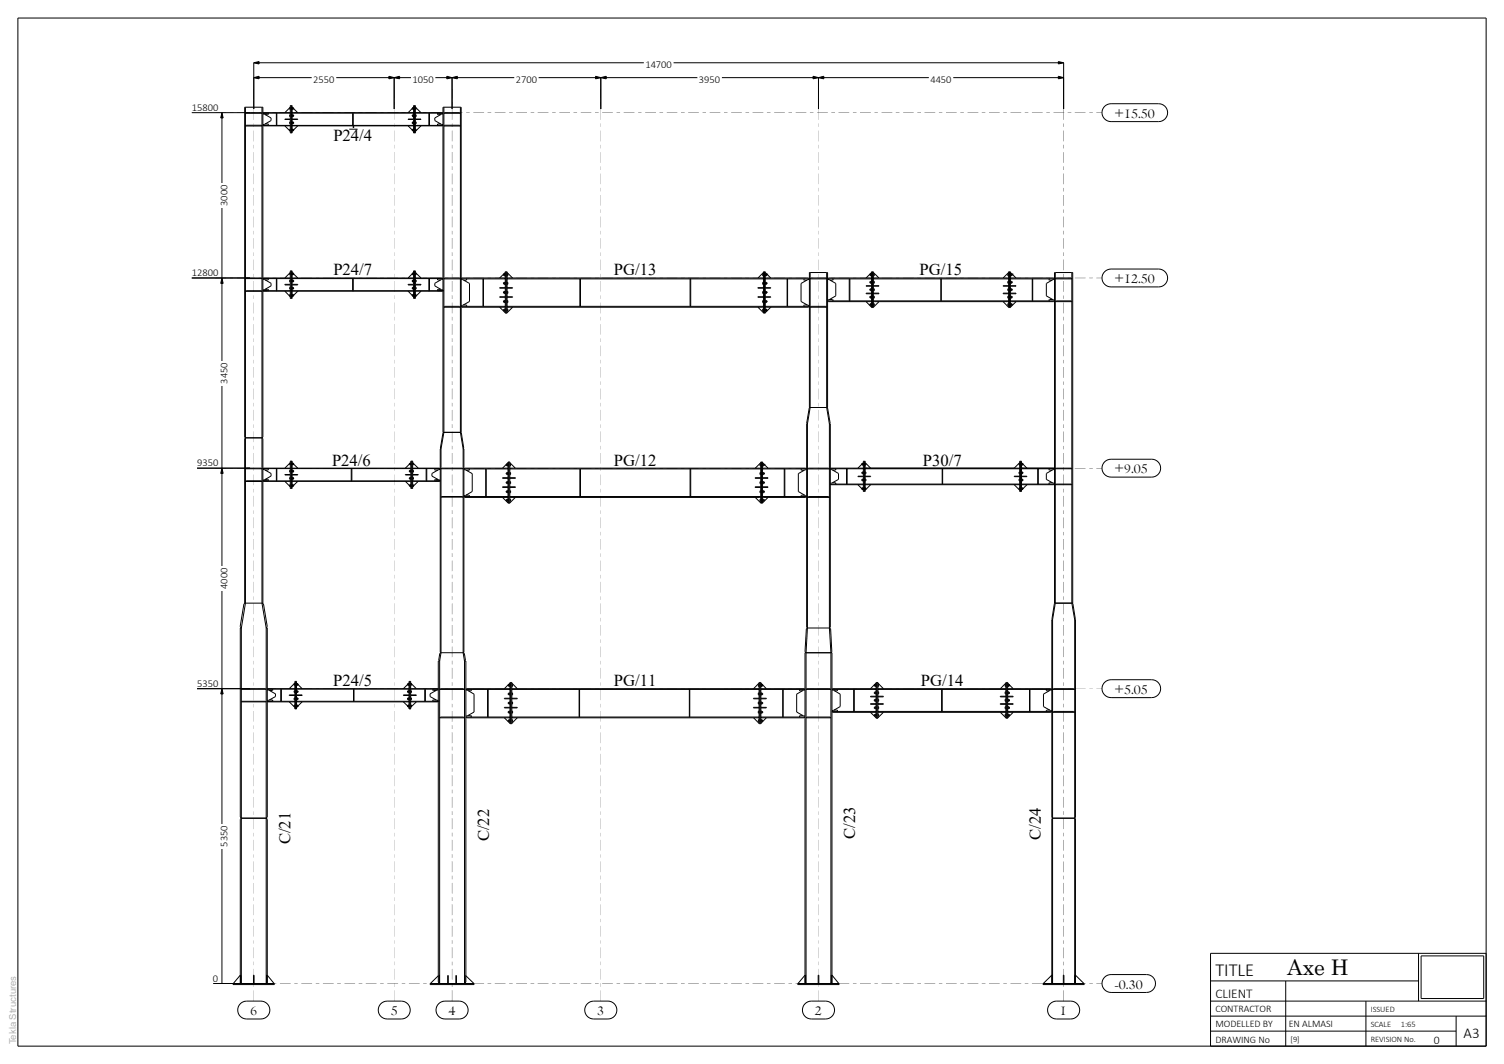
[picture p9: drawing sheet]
<svg xmlns="http://www.w3.org/2000/svg" width="420mm" height="297mm" viewBox="0 0 420 297" stroke-linecap="round" stroke-linejoin="round" font-family="sans-serif">
<defs><g id="words">
<text font-size="6" x="359.4" y="272.2">Axe H</text>
<text font-size="5.1" x="339.4" y="272.4">TITLE</text>
<g font-size="4.7">
<text x="93.1" y="39.3">P24/4</text>
<text x="93.1" y="76.9">P24/7</text>
<text x="171.4" y="76.9">PG/13</text>
<text x="256.8" y="76.9">PG/15</text>
<text x="92.7" y="130">P24/6</text>
<text x="171.4" y="130">PG/12</text>
<text x="257.7" y="130">P30/7</text>
<text x="93" y="191.5">P24/5</text>
<text x="171.4" y="191.5">PG/11</text>
<text x="257.2" y="191.5">PG/14</text>
<text x="81.1" y="235.7" transform="rotate(-90 81.1 235.7)">C/21</text>
<text x="136.6" y="234.9" transform="rotate(-90 136.6 234.9)">C/22</text>
<text x="238.8" y="234.1" transform="rotate(-90 238.8 234.1)">C/23</text>
<text x="290.7" y="234.5" transform="rotate(-90 290.7 234.5)">C/24</text>
</g>
<text font-size="4.2" x="408.7" y="289.8">A3</text>
<g font-size="4">
<text x="311.2" y="32.9">+15.50</text>
<text x="311.2" y="79.1">+12.50</text>
<text x="311.2" y="132.2">+9.05</text>
<text x="311.2" y="193.7">+5.05</text>
<text x="311.2" y="276">-0.30</text>
<text x="69.8" y="283.4">6</text>
<text x="109.1" y="283.4">5</text>
<text x="125.2" y="283.4">4</text>
<text x="166.8" y="283.4">3</text>
<text x="227.5" y="283.4">2</text>
<text x="296" y="283.4">1</text>
</g>
<text font-size="3.7" x="339.4" y="278.5">CLIENT</text>
<text font-size="3.3" x="400.3" y="291.3">0</text>
<g font-size="2.9">
<text x="87.5" y="23.2">2550</text>
<text x="115.2" y="23.2">1050</text>
<text x="144" y="23.2">2700</text>
<text x="180.2" y="19">14700</text>
<text x="195.2" y="23.2">3950</text>
<text x="259.8" y="23.2">4450</text>
<text x="53.6" y="31">15800</text>
<text x="63.5" y="57.5" transform="rotate(-90 63.5 57.5)">3000</text>
<text x="53.6" y="77.1">12800</text>
<text x="63.5" y="107.1" transform="rotate(-90 63.5 107.1)">3450</text>
<text x="55" y="130.2">9350</text>
<text x="63.5" y="164.4" transform="rotate(-90 63.5 164.4)">4000</text>
<text x="55" y="191.7">5350</text>
<text x="63.5" y="236.3" transform="rotate(-90 63.5 236.3)">5350</text>
<text x="59.5" y="274.1">0</text>
</g>
<g font-size="2.8">
<text x="339.4" y="286.8">MODELLED BY</text>
<text x="339.4" y="282.6">CONTRACTOR</text>
<text x="359.9" y="286.8">EN ALMASI</text>
<text x="339.4" y="291">DRAWING No</text>
</g>
<text font-size="2.7" fill="#b2b2b2" x="4.5" y="291.5" transform="rotate(-90 4.5 291.5)">Tekla Structures</text>
<g font-size="2.3">
<text x="382.8" y="286.7">SCALE</text>
<text x="382.8" y="282.5">ISSUED</text>
<text x="391.2" y="286.7">1:65</text>
<text x="360.4" y="290.9">[9]</text>
<text x="382.8" y="290.9">REVISION No.</text>
</g>
</g></defs>
<g fill="none" stroke="#000" stroke-width=".28">
<path d="M5 5h410v287h-410zM68.5 31.6l.2-.1h4.3l.2 .1zM68.5 29.9v138.5M68.7 35h4.3l.2 .2h-4.7zM73.2 29.9v138.5M73.4 31.8h.4l1.9 1.1v.8l-1.9 1.1h-.4M74 34.6h.8l.1 .1-.1 .3M77.2 35v-3.4l.1 3.4M79.5 35.1l1.6 1.6M80.9 30.3h.2M80.9 32.3h.2M80.9 34.3h.2"/>
<path d="M80.9 36.3h.2M80.9 31.5l.2 .1h-7.7M80.9 35.1l.2-.1h-7.7l.1 .1h7.6M81.1 31.5h-7.6l-.1 .1 1.5 .1-.1 .3h-.8M81.1 33.2h-1.6l1.6 .2M81.1 29.5h.5v7.6h-.5zM81.1 34h-.2v.5h.2M81.1 30.1h-.2v.4h.2M81.1 32h-.2v.6h.2M81.1 36.1h-.2v.4h.2M81.1 29.9l-1.6 1.6M81.3 29.5v7.6"/>
<path d="M81.3 30.4h.1M81.3 30.1h.1M81.3 32.4h.1M81.3 32.1h.1M81.3 34.5h.1M81.3 34.1h.1M81.3 36.4h.1M81.3 36.1h.1M81.4 29.5v7.6M81.6 33.2h1.5l-1.5 .2M81.6 31.5h33.9M81.6 34h.3v.5l-.3 .1"/>
<path d="M81.6 32v.6M81.6 35.1h33.9M81.6 29.9l1.5 1.6M81.6 36v.6M81.6 30l.3 .1v.4h-.2M81.7 30l-.1 .6M81.7 34v.6M81.7 32h.2v.6h-.2M81.7 36.1h.2v.4h-.2M81.7 30.3h.2M81.7 32.3h.2M81.7 34.3h.2"/>
<path d="M81.7 36.3h.2M81.7 31.5l-.1 .1h33.9l-.1-.1M81.7 35.1l-.1-.1h33.9l-.1 .1M81.9 30.1v.3M81.9 32.1v.3M81.9 34.1v.4M81.9 36.1v.3M83.1 35.1l-1.5 1.6M98.5 35v-3.4h.1v3.4M98.6 35.1v.8h-1.1v.2M98.8 35.1v.8h1.1v.2M114 35.1l1.5 1.6"/>
<path d="M115.2 30.1v.3M115.2 32.1v.3M115.2 34.1v.4M115.2 36.1v.3M115.2 30.3h.2M115.2 32.3h.2M115.2 34.3h.2M115.2 36.3h.2M115.4 32h.1M115.4 32h-.2v.6h.2M115.4 36.1h-.2v.4h.2M115.4 30.6h.1"/>
<path d="M115.4 32.6h.1M115.4 36.6h.1M115.4 36h.1M115.5 33.2h-1.5l1.5 .2M115.5 29.5h.5v7.6h-.5zM115.5 34h-.3v.5l.3 .1M115.5 29.9l-1.5 1.6M115.5 30l-.3 .1v.4h.2M115.7 29.5v7.6M115.7 30.4h.1M115.7 30.1h.1M115.7 32.4h.1"/>
<path d="M115.7 32.1h.1M115.7 34.5h.1M115.7 34.1h.1M115.7 36.4h.1M115.7 36.1h.1M115.8 29.5v7.6M116 31.5h7.6l.1 .1h-1.4v.4M116 30.1h.2v.4h-.2M116 32h.2v.6h-.2M116 34h.2v.5h-.2M116 36.1h.2v.4h-.2M116 33.2h1.6l-1.6 .2"/>
<path d="M116 29.9l1.6 1.6M116 35.1l7.7-.1h-7.7l.2 .1M116 30.3h.2M116 32.3h.2M116 34.3h.2M116 36.3h.2M116.2 31.5l-.2 .1h7.7M117.6 35.1l-1.6 1.6M119.8 35v-3.4h.1v3.4M122.3 32h.1M122.3 32h.8M123.1 34.6h-.8l-.1 .1 .1 .3"/>
<path d="M123.7 29.9h5.1v90.8h-5.1zM123.7 31.8h-.4l-1.9 1.1v.8l1.9 1.1h.4M124 31.6l.1-.1h4.3l.2 .1zM124 29.9v90.8M124.1 35h4.3l.2 .2h-4.6zM128.6 29.9v90.8M308.5 29.7l.8-.6 1-.1h13.3a2.5 2.5 0 0 1 2.5 2.5 2.5 2.5 0 0 1-2.5 2.4h-13.3a2.5 2.5 0 0 1-2.4-1.5 2.5 2.5 0 0 1 .6-2.7zM68.5 77.8l.2-.2h4.3l.2 .2zM73.4 78h.4l1.9 1.1v.7l-1.9 1.1h-.4M74.8 77.8v.3h-.8M80.9 76.5h.2M80.9 78.4h.2"/>
<path d="M80.9 77.6l.2 .2h-7.7l.1-.2h7.6M81.1 75.6h.5v7.7h-.5zM81.1 79.4h-1.6v.1h1.6M81.1 76.2h-.2v.5h.2M81.1 78.2h-.2v.5h.2M81.1 76.1l-1.6 1.5M81.3 75.6v7.7M81.3 76.6h.1M81.3 76.3h.1M81.3 78.6h.1M81.3 78.3h.1M81.4 75.6v7.7"/>
<path d="M81.6 77.6h33.9M81.6 79.4h1.5v.1h-1.5M81.6 78.1v.6M81.6 76.2h.3v.5h-.3M81.6 76.1l1.5 1.5M81.7 76.5h.2M81.7 76.2v.5M81.7 78.2h.2v.5h-.2M81.7 78.4h.2M81.7 77.6l-.1 .2h33.9l-.1-.2M81.9 76.3v.3M81.9 78.3v.3"/>
<path d="M115.2 76.5h.2M115.2 76.3v.3M115.2 78.3v.3M115.2 78.4h.2M115.4 78.1h.1M115.4 78.7h.1M115.4 78.2h-.2v.5h.2M115.5 79.4h-1.5v.1h1.5M115.5 76.2h-.3v.5h.3M115.5 75.6h.5v7.7h-.5zM115.5 76.1l-1.5 1.5M115.7 76.6h.1"/>
<path d="M115.7 76.3h.1M115.7 78.6h.1M115.7 78.3h.1M115.7 75.6v7.7M115.8 75.6v7.7M116 76.2h.2v.5h-.2M116 78.2h.2v.5h-.2M116 77.6h7.6l.1 .2h-7.7l.2-.2M116 79.4h1.6v.1h-1.6M116 76.5h.2M116 78.4h.2M116 76.1l1.6 1.5"/>
<path d="M122.3 77.8v.3h.8M123.7 78h-.4l-1.9 1.1v.7l1.9 1.1h.4M128.6 77.8l-.2-.2h-4.2l-.2 .2h4.6M128.8 78h.4l1.9 1.1v5.1l-1.9 1.1h-.4M130.2 77.8v.4h-.7M134.9 77.8v7.7l.1-7.7M140.6 76.5h.1M140.6 76.5v.4h.2M140.6 76.5h.2M140.8 78.9h-.2v.3h.2M140.8 76.7h.2M140.8 79.1h.2"/>
<path d="M140.8 77.6l.3 .2h-12.3l.2-.2h12.1M141 78.8h-.2v.6h.3M141 76.4v.6M141.1 78.8l-.1 .6M141.1 76.4l-.3 .1v.5h.3M141.1 75.9h.5v11.5h-.5zM141.1 76.1l-1.6 1.5M141.3 76.9h.1M141.3 76.5h.1M141.3 79.2h.1M141.3 78.9h.1M141.3 75.9v11.5"/>
<path d="M141.4 75.9v11.5M141.6 77.6h71.6M141.6 78.8h.2v.6h-.2M141.6 76.5h.2v.5h-.2M141.6 76.7h.2M141.6 79.1h.2M141.6 76.1l1.5 1.5M141.8 77.6l-.2 .2h71.6l-.2-.2M161.9 77.8v7.7h.2v-7.7M192.7 77.8v7.7h.2v-7.7M213 76.7h.2M213 79.1h.2"/>
<path d="M213.2 76.5h-.2v.5h.2M213.2 78.8h-.2v.6h.2M213.2 75.9h.5v11.5h-.5zM213.2 76.1l-1.5 1.5M213.4 75.9v11.5M213.4 76.9h.1M213.4 76.5h.1M213.4 79.2h.1M213.4 78.9h.1M213.5 75.9v11.5M213.7 77.6h12.1l.2 .2h-12.3l.3-.2M213.7 76.1l1.5 1.5"/>
<path d="M213.7 76.4l.3 .1v.5h-.3M213.7 78.8l.1 .6M213.8 78.8h.2v.6h-.3M213.8 76.7h.2M213.8 79.1h.2M213.8 76.4v.6M214 76.5h.2M214 78.9h.2v.3h-.2M214.2 76.5h.1M214.2 76.5v.4h-.2M219.8 77.8v7.7l.1-7.7M224.6 77.8l-.1 .4h.8"/>
<path d="M226 78h-.4l-1.9 1.1v5.1l1.9 1.1h.4M226 76.1h5.1v37.6h-5.1zM226.2 76.1v37.6M226.5 77.6h4.1l.2 .2h-4.6zM230.8 76.1v37.6M231.1 78h.4l1.9 1.1v3.5l-1.9 1.1h-.4M232.5 77.8l.1 .3-.1 .1h-.7M237.2 77.8v6.1h.1v-6.1M242.9 76.5h.1M242.9 76.5l.1 .4M243 76.7h.3M243 78.8h.3"/>
<path d="M243 78.6v.3M243.2 77.6l.2 .2h-12.3l.2-.2h12.1M243.3 78.5h-.3v.6h.4M243.3 78.5h.1M243.4 76.4l-.4 .1v.5h.4M243.4 79.8h-1.5l1.5 .1M243.4 75.9h.5v9.9h-.5zM243.4 76.1l-1.5 1.5M243.6 76.9h.1M243.6 76.5h.1M243.6 78.6h.1M243.6 78.9h.1"/>
<path d="M243.6 75.9v9.9M243.9 77.6h37.7M243.9 76.5h.2v.5h-.2M243.9 76.7h.2M243.9 78.5h.2v.6h-.2M243.9 78.8h.2M243.9 76.1l1.5 1.5M243.9 79.8l1.5 .1zM244.1 77.6l-.2 .2h37.7l-.2-.2M262.7 77.8v6.1l.1-6.1M281.4 76.7h.2M281.4 78.8h.2"/>
<path d="M281.6 76.5h-.2v.5h.2M281.6 78.5h-.2v.6h.2M281.6 79.8h-1.5l1.5 .1M281.6 75.9h.6v9.9h-.6zM281.6 76.1l-1.5 1.5M281.9 75.9v9.9M281.9 76.9h.1M281.9 76.5h.1M281.9 78.6h.1M281.9 78.9h.1M282.2 77.6h12.1l.2 .2h-12.3l.2-.2M282.2 76.4l.3 .1v.5h-.3"/>
<path d="M282.2 78.5v.6M282.2 79.8h1.5l-1.5 .1M282.2 76.1l1.5 1.5M282.2 76.7h.3M282.2 78.5h.3v.6h-.3M282.2 78.8h.3M282.2 76.4v.6M282.5 76.5h.2M282.5 78.6h.2v.3h-.2M282.7 76.5h.1M282.7 76.5v.4h-.2M288.2 77.8v6.1l.2-6.1"/>
<path d="M293 77.8v.4h.8M294.5 78h-.4l-1.9 1.1v3.5l1.9 1.1h.4M294.5 76.1h5.1v92.3h-5.1zM294.7 76.1v92.3M294.9 77.6h4.2l.2 .2h-4.6zM299.3 76.1v92.3M308.5 75.8l.8-.5 1-.2h13.3a2.5 2.5 0 0 1 2.5 2.5 2.5 2.5 0 0 1-2.5 2.5h-13.3a2.49 2.49 0 0 1-2.4-1.5 2.49 2.49 0 0 1 .6-2.8zM68.5 81.3l.2-.2h4.3l.2 .2zM73.4 81.1h.1M73.4 81.1l7.7 .2M73.4 81.1h7.7M74 80.8h.9l-.1 .3"/>
<path d="M77.2 81.1v-3.3l.1 3.3M79.5 81.3l1.6 1.5M80.9 80.4h.2M80.9 82.5h.2M81.1 81.1h.1M81.1 80.2h-.2v.5h.2M81.1 82.2h-.2v.5h.2M81.1 81.1l-.2 .2M81.3 80.3h.1M81.3 80.6h.1M81.3 82.6h.1M81.3 82.3h.1"/>
<path d="M81.6 81.3h33.9M81.6 80.2l.1 .5M81.6 82.2v.5M81.7 80.4h.2M81.7 80.2h.2v.5h-.3M81.7 82.2h.2v.5h-.2M81.7 82.5h.2M81.7 81.3l-.1-.2h33.9l-.1 .2M81.9 80.3v.3M81.9 82.3v.3M83.1 81.3l-1.5 1.5M98.5 81.1v-3.3h.1v3.3"/>
<path d="M114 81.3l1.5 1.5M115.2 80.3v.3M115.2 80.4h.2M115.2 82.3v.3M115.2 82.5h.2M115.4 80.2h-.2v.5h.3M115.4 80.2h.1M115.4 82.2h-.2v.5h.2M115.4 82.7h.1M115.4 82.2h.1M115.7 80.3h.1M115.7 80.6h.1"/>
<path d="M115.7 82.6h.1M115.7 82.3h.1M116 80.2h.2v.5h-.2M116 82.2h.2v.5h-.2M116 80.4h.2M116 82.5h.2M117.6 81.3l-1.6 1.5M119.8 81.1v-3.3h.1v3.3M122.3 81.1h.1M123.1 80.8h-.8v.3M123.7 81.1h.1M123.7 81.1l-7.7 .2"/>
<path d="M123.7 81.1h-7.7l.2 .2M124.2 85.5h4.1l.3 .3h-4.6zM129.4 85.1h.7l.1 .4M139.5 85.8l1.6 1.5M140.8 81.4h-.2v.4h.2M140.8 84h-.2v.3h.2M140.8 86.4h-.2v.3h.2M140.8 81.6h.2M140.8 84.2h.2M140.8 86.6h.2M140.8 85.8l.3-.3h-12.3l.2 .3h12.1M141 83.9h-.2v.6h.3"/>
<path d="M141 81.3v.6M141 86.3v.6M141.1 80.3h-1.6l1.6 .1M141.1 83.9l-.1 .6M141.1 81.3l-.3 .1v.5h.3M141.1 86.3h-.3v.5l.3 .1M141.1 82.8h-1.6l1.6 .2M141.3 81.8h.1M141.3 81.4h.1M141.3 84.3h.1M141.3 84h.1M141.3 86.7h.1"/>
<path d="M141.3 86.4h.1M141.6 80.3h1.5l-1.5 .1M141.6 82.8h1.5l-1.5 .2M141.6 83.9h.2v.6h-.2M141.6 81.4h.2v.5h-.2M141.6 86.3h.2v.5h-.2M141.6 81.6h.2M141.6 84.2h.2M141.6 86.6h.2M141.6 85.8h71.6M141.8 85.8l-.2-.3h71.6l-.2 .3M143.1 85.8l-1.5 1.5"/>
<path d="M211.7 85.8l1.5 1.5M213 81.6h.2M213 84.2h.2M213 86.6h.2M213.2 81.4h-.2v.5h.2M213.2 83.9h-.2v.6h.2M213.2 86.3h-.2v.5h.2M213.2 80.3h-1.6l1.6 .1M213.2 82.8h-1.6l1.6 .2M213.4 81.8h.1M213.4 81.4h.1M213.4 84.3h.1"/>
<path d="M213.4 84h.1M213.4 86.7h.1M213.4 86.4h.1M213.7 80.3h1.5l-1.5 .1M213.7 82.8h1.5l-1.5 .2M213.7 81.3l.3 .1v.5h-.3M213.7 83.9l.1 .6M213.7 86.3h.3v.5l-.3 .1M213.7 85.8h12.1l.2-.3h-12.3l.3 .3M213.8 83.9h.2v.6h-.3M213.8 81.6h.2M213.8 84.2h.2"/>
<path d="M213.8 86.6h.2M213.8 81.3v.6M213.8 86.3v.6M214 81.4h.2v.4h-.2M214 84h.2v.3h-.2M214 86.4h.2v.3h-.2M215.2 85.8l-1.5 1.5M225.4 85.1h-.7l-.2 .1 .1 .3M226.5 85.5h4.1l.2 .3h-4.6zM231.6 83.6h.9v.4M241.9 84.2l1.5 1.6M243 80.7v.3"/>
<path d="M243 82.8v.3M243 82.9h.3M243 80.9h.3M243 84.8v.4M243 85h.3M243.2 84.2l.2-.2h-12.3l.2 .2h12.1M243.3 80.6h-.3v.5h.4M243.3 80.6h.1M243.3 84.7h-.3v.6h.4M243.3 84.7h.1M243.4 81.8h-1.5v.2h1.5M243.4 82.6l-.4 .1v.5h.4"/>
<path d="M243.6 80.7h.1M243.6 82.8h.1M243.6 81h.1M243.6 83.1h.1M243.6 85.2h.1M243.6 84.8h.1M243.9 80.6h.2v.5h-.2M243.9 84.2h37.7M243.9 82.7h.2v.5h-.2M243.9 82.9h.2M243.9 80.9h.2M243.9 84.7h.2v.6h-.2"/>
<path d="M243.9 85h.2M243.9 81.8h1.5v.2h-1.5zM244.1 84.2l-.2-.2h37.7l-.2 .2M245.4 84.2l-1.5 1.6M280.1 84.2l1.5 1.6M281.4 82.9h.2M281.4 80.9h.2M281.4 85h.2M281.6 80.6h-.2v.5h.2M281.6 81.8h-1.5v.2h1.5M281.6 82.7h-.2v.5h.2M281.6 84.7h-.2v.6h.2"/>
<path d="M281.9 80.7h.1M281.9 82.8h.1M281.9 81h.1M281.9 83.1h.1M281.9 85.2h.1M281.9 84.8h.1M282.2 81.8h1.5v.2h-1.5M282.2 84.2h12.1l.2-.2h-12.3l.2 .2M282.2 82.6l.3 .1v.5h-.3M282.2 80.6v.5M282.2 84.7v.6M282.2 80.6h.3v.5h-.3"/>
<path d="M282.2 82.9h.3M282.2 82.6v.6M282.2 84.7h.3v.6h-.3M282.2 80.9h.3M282.2 85h.3M282.5 80.7h.2v.3h-.2M282.5 82.8h.2v.3h-.2M282.5 84.8h.2v.4h-.2M283.7 84.2l-1.5 1.6M293.9 83.6h-.9v.4M294.7 84.2l.2-.2h4.2l.2 .2zM225.5 118.4h-.2v56.6l.2 .3"/>
<path d="M225.5 118.4v56.9M226.2 113.7l-.2 .2-.7 4.2 .2 .3M226.2 113.7l-.7 4.7M230.8 113.7l.3 .2 .7 4.2-.2 .3M230.8 113.7l.8 4.7M231.6 118.4h.3v56.6l-.3 .3M231.6 118.4v56.9M68.5 134.4l.2-.2h4.3l.2 .2zM68.5 122.2l-.2 .2v46h5.1v-46l-.2-.2M68.5 130.8l.2-.1h4.3l.2 .1zM68.5 122.2l-.2-.2v-92.1h5.1v92.1l-.2 .2M68.5 122.2h4.7"/>
<path d="M73.4 131.1h.4l1.9 1.1v.7l-1.9 1.1h-.4M74 133.8h.8l.1 .3-1.5 .1M74.8 130.8l.1 .3-.1 .1h-.8M77.2 130.8v3.4l.1-3.4M79.5 134.4l1.6 1.5M80.9 129.5h.2M80.9 131.5h.2M80.9 133.5h.2M80.9 135.5h.2M80.9 134.4l.2-.2h-7.7l7.7 .2M80.9 130.7l.2 .1h-7.7l.1-.1h7.6M81.1 129.3h-.2v.4h.2"/>
<path d="M81.1 132.5h-1.6l1.6 .1M81.1 128.7h.5v7.7h-.5zM81.1 135.3h-.2v.5h.2M81.1 131.3h-.2v.5h.2M81.1 133.3h-.2v.5h.2M81.1 129.2l-1.6 1.5M81.3 129.7h.1M81.3 128.7v7.7M81.3 129.4h.1M81.3 131.7h.1M81.3 133.7h.1M81.3 131.4h.1"/>
<path d="M81.3 133.4h.1M81.3 135.7h.1M81.3 135.4h.1M81.4 128.7v7.7M81.6 134.4h33.1M81.6 132.5h1.5l-1.5 .1M81.6 130.7h33.1M81.6 133.2v.6M81.6 131.2l.3 .1v.5h-.3M81.6 129.2l.1 .6M81.6 135.3l.1 .5M81.6 129.2l1.5 1.5"/>
<path d="M81.7 129.3h.2v.4l-.3 .1M81.7 135.3h.2v.5h-.3M81.7 131.2v.6M81.7 133.3h.2v.5h-.2M81.7 129.5h.2M81.7 131.5h.2M81.7 133.5h.2M81.7 135.5h.2M81.7 130.7l-.1 .1h33.1l-.1-.1M81.7 134.4l-.1-.2h33.1l-.1 .2M81.9 129.4v.3M81.9 131.4v.3"/>
<path d="M81.9 133.4v.3M81.9 135.4v.3M83.1 134.4l-1.5 1.5M98.1 130.8v3.4h.2v-3.4M113.2 134.4l1.5 1.5M114.4 129.4v.3M114.4 129.5h.3M114.4 131.4v.3M114.4 133.4v.3M114.4 131.5h.3M114.4 133.5h.3M114.4 135.4v.3"/>
<path d="M114.4 135.5h.3M114.7 129.3h-.3v.4l.3 .1M114.7 135.3h-.3v.5h.3M114.7 133.8h.1M114.7 133.3h-.3v.5h.3M114.7 129.2h.1M114.7 133.2h.1M114.7 135.3h.1M114.7 128.7h.5v7.7h-.5zM114.7 132.5h-1.5l1.5 .1M114.7 131.2l-.3 .1v.5h.3M114.7 129.2l-1.5 1.5"/>
<path d="M115 129.7h.1M115 129.4h.1M115 131.7h.1M115 133.7h.1M115 131.4h.1M115 133.4h.1M115 135.7h.1M115 135.4h.1M115 128.7v7.7M115.2 134.4l7.7-.2h-7.7l.2 .2M115.2 129.3h.2v.4h-.2M115.2 132.5h1.6l-1.6 .1"/>
<path d="M115.2 130.7h7.6l.1 .1h-7.7l.2-.1M115.2 135.3h.2v.5h-.2M115.2 131.3h.2v.5h-.2M115.2 129.5h.2M115.2 133.3h.2v.5h-.2M115.2 131.5h.2M115.2 133.5h.2M115.2 135.5h.2M115.2 129.2l1.6 1.5M116.8 134.4l-1.6 1.5M119 130.8v3.4h.2v-3.4M121.5 130.8l.1 .4h.7"/>
<path d="M122.3 133.8h-.7l-.2 .3 1.5 .1M122.9 131.1h-.3l-2 1.1v.7l2 1.1h.3M123.1 125.3h-.2v56.7l.2 .2M123.1 125.3v56.9M123.2 130.8l.2-.1h5.7l.2 .1zM123.2 138.8l.2-.2h5.7l.2 .2zM124 120.7l-.3 .1-.7 4.3 .1 .2M124 120.7l-.9 4.6M128.6 120.7l.2 .1 .7 4.3-.2 .2M128.6 120.7l.7 4.6M129.3 125.3h.2v56.7l-.2 .2M129.3 125.3v56.9"/>
<path d="M129.5 131.1h.4l2 1.1v5l-2 1.1h-.4M130.1 138.2h.9v.4M130.9 130.9l.1 .4h-.7M135.6 138.6v-7.7l.2 7.7M140.3 138.8l1.6 1.6M141.4 129.6h.1M141.4 129.6v.4h.1M141.5 134.5h-.1v.4h.1M141.5 129.8h.3M141.5 132h-.1v.3h.1M141.5 132.2h.3M141.5 134.7h.3"/>
<path d="M141.5 137.1h-.1v.3h.1M141.5 137.2h.3M141.5 139.4h-.1v.4h.1M141.5 139.6h.3M141.6 130.7l.3 .2h-12.4l.3-.2h12.1M141.6 138.8l.3-.2h-12.4l.3 .2h12.1M141.8 134.4h-.3v.6h.4M141.8 139.3l.1 .7M141.8 129.5v.6M141.8 131.9v.6M141.8 136.9v.6M141.9 134.4l-.1 .6"/>
<path d="M141.9 129.5h-.4v.5l.4 .1M141.9 131.9h-.4v.6h.4M141.9 136.9l-.4 .1v.5h.4M141.9 139.3l-.4 .1v.5h.3M141.9 128.9h.5v11.6h-.5zM141.9 129.2l-1.6 1.5M141.9 133.3h-1.6v.2h1.6M141.9 135.9h-1.6v.2h1.6M142.1 134.9h.1M142.1 130h.1M142.1 129.6h.1M142.1 132.3h.1"/>
<path d="M142.1 132h.1M142.1 134.5h.1M142.1 137.4h.1M142.1 137.1h.1M142.1 139.8h.1M142.1 139.4h.1M142.1 128.9v11.6M142.4 129.5h.2v.5h-.2M142.4 129.8h.2M142.4 131.9h.2v.6h-.2M142.4 132.2h.2M142.4 134.4h.2v.6h-.2"/>
<path d="M142.4 134.7h.2M142.4 137h.2v.5h-.2M142.4 137.2h.2M142.4 139.4h.2v.5h-.2M142.4 139.6h.2M142.4 130.7h70M142.4 133.3h1.5v.2h-1.5M142.4 129.2l1.5 1.5M142.4 135.9h1.5v.2h-1.5M142.4 138.8h70M142.6 138.8l-.2-.2h70l-.2 .2M142.6 130.7l-.2 .2h70l-.2-.2"/>
<path d="M143.9 138.8l-1.5 1.6M161.9 138.6v-7.7h.2v7.7M192.7 138.6v-7.7h.2v7.7M210.9 138.8l1.5 1.6M212.2 129.8h.2M212.2 132.2h.2M212.2 134.7h.2M212.2 137.2h.2M212.2 139.6h.2M212.4 129.5h-.2v.5h.2M212.4 131.9h-.2v.6h.2M212.4 134.4h-.2v.6h.2"/>
<path d="M212.4 137h-.2v.5h.2M212.4 139.4h-.2v.5h.2M212.4 128.9h.5v11.6h-.5zM212.4 133.3h-1.5v.2h1.5M212.4 135.9h-1.5v.2h1.5M212.4 129.2l-1.5 1.5M212.6 134.9h.1M212.6 130h.1M212.6 129.6h.1M212.6 132.3h.1M212.6 132h.1M212.6 134.5h.1"/>
<path d="M212.6 137.4h.1M212.6 137.1h.1M212.6 139.8h.1M212.6 139.4h.1M212.6 128.9v11.6M212.7 128.9v11.6M212.9 134.4l.1 .6M212.9 129.5h.4v.5l-.4 .1M212.9 131.9h.4v.6h-.4M212.9 136.9l.4 .1v.5h-.4M212.9 139.3l.4 .1v.5h-.3M212.9 130.7h12.1l.3 .2h-12.4l.2-.2"/>
<path d="M212.9 138.8h12.1l.3-.2h-12.4l.2 .2M212.9 133.3h1.6v.2h-1.6M212.9 135.9h1.6v.2h-1.6M212.9 129.2l1.6 1.5M213 129.5v.6M213 131.9v.6M213 136.9v.6M213 139.3l-.1 .7M213 129.8h.3M213 134.4h.3v.6h-.4M213 132.2h.3M213 134.7h.3"/>
<path d="M213 137.2h.3M213 139.6h.3M213.3 134.5h.1v.4h-.1M213.3 132h.1v.3h-.1M213.3 137.1h.1v.3h-.1M213.3 139.4h.1v.4h-.1M213.3 129.6h.1M213.4 129.6h.1M213.4 129.6v.4h-.1M214.5 138.8l-1.6 1.6M219 138.6v-7.7h.2v7.7M223.9 130.9l-.1 .3 .7 .1"/>
<path d="M224.7 138.2h-.9v.4M225.3 131.1h-.4l-2 1.1v5l2 1.1h.4M225.5 130.9l.2-.2h5.7l.2 .2zM225.5 138.8l.2-.2h5.7l.2 .2zM231.9 131.1h.3l1.9 1.1v1.6l-1.9 1.1h-.3M232.5 134.7h.8v.4M233.3 130.8v.4h-.8M236.4 130.9h.2v4.2h-.2zM239.6 135.3l1.5 1.5M240.8 129.5v.2M240.8 132h.2M240.8 131.8v.3"/>
<path d="M240.8 133.8v.4M240.8 136.4h.2M240.8 136.2v.3M240.8 129.6h.2M240.8 134h.2M240.9 130.7l.2 .1h-9.2l.1-.1h9.1M241 135.3l.1-.2h-9.2l.1 .2h9.1M241 133.7h-.2v.5l.3 .1M241 131.7h-.2v.5h.2M241 132.3h.1M241 131.7h.1M241 133.7h.1"/>
<path d="M241.1 128.7h.2v8.5h-.2zM241.1 129.3l-.3 .1v.4l.3 .1M241.1 136.1h-.3v.5h.3M241.1 132.9h-1.5l1.5 .2M241.1 129.2l-1.5 1.5M241.3 129.7h.1M241.3 132.1h.1M241.3 134.2h.1M241.3 133.8h.1M241.3 129.5h.1M241.3 131.8h.1M241.3 136.5h.1"/>
<path d="M241.3 136.2h.1M241.4 128.7h.2v8.5h-.2zM241.6 132h.2M241.6 130.7h43.1M241.6 135.3h43.1M241.6 133.7h.2v.5h-.2M241.6 136.4h.2M241.6 129.4h.2v.4h-.2M241.6 129.6h.2M241.6 131.7h.2v.5h-.2M241.6 136.1h.2v.5h-.2M241.6 134h.2"/>
<path d="M241.6 132.9h1.5l-1.5 .2M241.6 129.2l1.5 1.5M241.7 135.3l-.1-.2h43.1l-.1 .2M241.8 130.7h.1M241.8 130.7l-.2 .1h43.1M243.1 135.3l-1.5 1.5M263.1 130.9l.1 4.2zM283.2 135.3l1.5 1.5M284.6 132h.1M284.6 136.4h.1M284.6 129.6h.1M284.6 134h.1"/>
<path d="M284.6 130.7l.1 .1M284.7 130.8h.1M284.7 133.7h-.1v.5h.1M284.7 129.4h-.1v.4h.1M284.7 131.7h-.1v.5h.1M284.7 136.1h-.1v.5h.1M284.7 132.9h-1.5l1.5 .2M284.7 129.2l-1.5 1.5M284.7 128.7h.5v8.5h-.5zM285 129.7h.1M285 132.1h.1M285 134.2h.1"/>
<path d="M285 133.8h.1M285 129.5h.1M285 131.8h.1M285 136.5h.1M285 136.2h.1M285 128.7v8.5M285.2 130.7h9.1l.2 .1h-9.3l.2-.1M285.2 135.3h9.1l.2-.2h-9.3l.2 .2M285.2 129.3l.3 .1v.4l-.3 .1M285.2 131.7v.6M285.2 133.7l.1 .6M285.2 136.1h.3v.5h-.3"/>
<path d="M285.2 132.9h1.6l-1.6 .2M285.2 129.2l1.6 1.5M285.3 132h.2M285.3 133.7h.2v.5l-.3 .1M285.3 136.4h.2M285.3 129.6h.2M285.3 131.7h.2v.5h-.2M285.3 134h.2M285.3 129.3v.6M285.3 136.1v.5M285.4 130.7h.1M285.5 129.5v.2"/>
<path d="M285.5 131.8v.3M285.5 133.8v.4M285.5 136.2v.3M286.8 135.3l-1.6 1.5M289.8 130.9h.1v4.2h-.1zM293 130.8v.4h.8M293.8 134.7h-.8v.4M294.5 131.1h-.4l-1.9 1.1v1.6l1.9 1.1h.4M294.7 130.8l.2-.1h4.2l.2 .1zM294.7 135.3l.2-.2h4.2l.2 .2zM308.5 128.9l.8-.5 1-.2h11.3a2.5 2.5 0 0 1 2.5 2.5 2.5 2.5 0 0 1-2.5 2.5h-11.3a2.49 2.49 0 0 1-2.4-1.6 2.49 2.49 0 0 1 .6-2.7zM67.4 175.3h-.3v52.7l.3 .4"/>
<path d="M67.4 175.3v99.2l-.1-.1M68.5 168.4l-.4 .2-1 6.3 .3 .4M68.5 168.4l-1.1 6.9M73.2 168.4l.4 .2 1 6.3-.3 .4M73.2 168.4l1.1 6.9M74.3 175.3h.3v52.7l-.3 .4M74.3 175.3v99.2l.1-.1M225.5 175.3l-.3 .2-.4 6.4 .3 .3M225.5 175.3l-.4 6.9M225.5 175.3h6.1M231.6 175.3l.3 .2 .4 6.4-.3 .3M231.6 175.3l.4 6.9"/>
<path d="M293.9 173v101.5M293.9 173h-.2v55.1l.2 .3M294.7 168.4l-.3 .1-.6 4.3 .1 .2M294.7 168.4l-.8 4.6M299.3 168.4l.3 .1 .7 4.3-.2 .2M299.3 168.4l.8 4.6M300.1 173h.2v55.1l-.2 .3M300.1 173v101.5M67.4 195.9l.2-.2h6.5l.2 .2zM67.6 192.2h6.5l.2 .2h-6.9zM74.6 195.7h.1M74.6 195.7h7.7l-.1 .2"/>
<path d="M74.6 195.7l.2 .2h7.5M74.6 192.6h.4l1.9 1.1v.7l-1.9 1.1h-.4M75.3 195.4h.7v.3M76 192.4l.2 .1-.2 .2h-.7M78.4 192.4h.2v3.3h-.2zM80.8 195.9l1.5 1.5M82.1 195.1h.2M82.1 191h.2M82.1 193.1h.2M82.1 197.1h.2M82.2 192.2l.1 .2h-7.7l7.7-.2M82.3 194h-1.5v.1h1.5"/>
<path d="M82.3 190.8h-.2v.5h.2M82.3 192.8h-.2v.5h.2M82.3 194.8h-.2v.5h.2M82.3 196.8h-.2v.5h.2M82.3 190.2h.5v7.7h-.5zM82.3 190.7l-1.5 1.5M82.5 194.9h.1M82.5 191.2h.1M82.5 190.9h.1M82.5 193.2h.1M82.5 192.9h.1M82.5 195.2h.1"/>
<path d="M82.5 197.2h.1M82.5 196.9h.1M82.5 190.2v7.7M82.6 190.2v7.7M82.8 194h1.6v.1h-1.6M82.8 195.9h31.4M82.8 190.8h.3v.5h-.2M82.8 192.8l.1 .5M82.8 194.8l.1 .6M82.8 196.8v.6M82.8 192.2h31.4M82.8 190.7l1.6 1.5"/>
<path d="M82.9 195.1h.2M82.9 191h.2M82.9 190.8l-.1 .5M82.9 192.8h.2v.5h-.3M82.9 193.1h.2M82.9 194.8h.2v.5l-.3 .1M82.9 196.8h.2v.5h-.2M82.9 197.1h.2M83 195.9l-.2-.2h31.4l-.2 .2M83 192.2l-.2 .2h31.4l-.2-.2M83.1 194.9v.3M83.1 190.9v.3"/>
<path d="M83.1 192.9v.3M83.1 196.9v.3M84.4 195.9l-1.6 1.5M98.7 192.4l.1 3.3zM112.6 195.9l1.6 1.5M113.9 194.9v.3M113.9 195.1h.2M113.9 190.9v.3M113.9 192.9v.3M113.9 196.9v.3M113.9 191h.2M113.9 193.1h.2"/>
<path d="M113.9 197.1h.2M114.1 190.8l.1 .5M114.1 192.8h-.2v.5h.3M114.1 194.8h-.2v.5l.3 .1M114.1 196.8h-.2v.5h.2M114.2 194h-1.6v.1h1.6M114.2 190.2h.5v7.7h-.5zM114.2 192.8l-.1 .5M114.2 194.8l-.1 .6M114.2 196.8v.6M114.2 190.8h-.3v.5h.2M114.2 190.7l-1.6 1.5"/>
<path d="M114.4 194.9h.1M114.4 191.2h.1M114.4 190.9h.1M114.4 193.2h.1M114.4 192.9h.1M114.4 195.2h.1M114.4 197.2h.1M114.4 196.9h.1M114.4 190.2v7.7M114.5 190.2v7.7M114.7 195.1h.2M114.7 194h1.5v.1h-1.5"/>
<path d="M114.7 190.8h.2v.5h-.2M114.7 191h.2M114.7 192.8h.2v.5h-.2M114.7 194.8h.2v.5h-.2M114.7 196.8h.2v.5h-.2M114.7 193.1h.2M114.7 197.1h.2M114.7 192.2l7.7 .2h-7.7l.2-.2M114.7 190.7l1.5 1.5M116.2 195.9l-1.5 1.5M118.6 192.4h.2v3.3h-.2zM121 192.4l-.1 .3h.9"/>
<path d="M121.8 195.4h-.8v.3M122.4 195.7h.1M122.4 195.7h-7.7l.2 .2M122.4 195.7l-.1 .2h-7.6M122.4 192.6h-.4l-1.9 1.1v.7l1.9 1.1h.4M122.8 184.5v90l-.1-2.3-.1 2.3M122.8 192.4l.2-.2h6.5l.2 .2zM122.8 184.5h-.4v89.6l.2 .2M123.1 182.2l-.3 .2-.3 1.8 .3 .3M123.1 182.2l-.3 2.3M123.1 182.2h6.2M129.3 182.2l.4 .2 .3 1.8-.3 .3"/>
<path d="M129.3 182.2l.4 2.3M129.7 184.5v90l.1-2.3 .1 2.3M129.7 184.5h.4v89.6l-.2 .2M130.1 192.6h.4l1.9 1.2v5l-1.9 1.1h-.4M130.6 199.8h1l-.2 .3M131.5 192.4v.4h-.7M136.1 192.5v7.6h.2v-7.6M141.9 191.1h.1M141.9 191.1v.4h.2M141.9 191.1h.2M142.1 198.8h.2M142.1 191.3h.2"/>
<path d="M142.1 198.6h-.2v.4h.2M142.1 196.1h-.2v.3h.2M142.1 193.5h-.2v.4h.2M142.1 193.7h.2M142.1 196.3h.2M142.2 192.2l.2 .2h-12.3l.2-.2h12.1M142.3 191h-.2v.6h.3M142.3 193.4l.1 .6M142.3 196v.6M142.3 198.5l.1 .6M142.4 194.9h-1.6v.2h1.6M142.4 193.4h-.3v.6h.2"/>
<path d="M142.4 197.4h-1.6v.2h1.6M142.4 190.5h.5v11.5h-.5zM142.4 191l-.1 .6M142.4 196h-.3v.5l.3 .1M142.4 198.5h-.3v.5h.2M142.4 190.7l-1.6 1.5M142.6 191.5h.1M142.6 191.1h.1M142.6 198.6h.1M142.6 196.4h.1M142.6 193.9h.1M142.6 193.5h.1"/>
<path d="M142.6 196.1h.1M142.6 199h.1M142.6 190.5v11.5M142.7 190.5v11.5M142.9 194.9h1.5v.2h-1.5M142.9 198.8h.2M142.9 193.4h.2v.6h-.2M142.9 191.3h.2M142.9 191h.2v.6h-.2M142.9 192.2h69.1M142.9 196h.2v.5h-.2M142.9 198.5h.2v.5h-.2"/>
<path d="M142.9 193.7h.2M142.9 196.3h.2M142.9 197.4h1.5v.2h-1.5M142.9 190.7l1.5 1.5M143.1 192.2l-.2 .2h69.1l-.2-.2M161.7 192.5v7.6l.1-7.6M192.5 192.5v7.6l.1-7.6M211.8 198.8h.2M211.8 191.3h.2M211.8 193.7h.2M211.8 196.3h.2M212 194.9h-1.6v.2h1.6"/>
<path d="M212 193.4h-.2v.6h.2M212 191h-.2v.6h.2M212 190.5h.2v11.5h-.2zM212 197.4h-1.6v.2h1.6M212 196h-.2v.5h.2M212 198.5h-.2v.5h.2M212 190.7l-1.6 1.5M212.2 191.5h.1M212.2 191.1h.1M212.2 198.6h.1M212.2 196.4h.1M212.2 193.9h.1"/>
<path d="M212.2 193.5h.1M212.2 196.1h.1M212.2 199h.1M212.3 190.5h.2v11.5h-.2zM212.5 194.9h1.5v.2h-1.5M212.5 197.4h1.5v.2h-1.5M212.5 193.4h.3v.6h-.3M212.5 192.2h12l.3 .2h-12.3l.2-.2M212.5 191h.1M212.5 194h.1M212.5 196h.3v.5l-.3 .1M212.5 198.5h.3v.5h-.3"/>
<path d="M212.5 199.1h.1M212.5 190.7l1.5 1.5M212.5 198.8h.3M212.5 191.3h.3M212.5 191h.3v.6h-.3M212.5 193.7h.3M212.5 196.3h.3M212.8 191.1h.2v.4h-.2M212.8 193.5h.2v.4h-.2M212.8 196.1h.2v.3h-.2M212.8 198.6h.2v.4h-.2M218.6 192.5v7.6l.1-7.6"/>
<path d="M223.4 192.4v.4h.6M224.2 199.8h-.8v.3M224.8 192.6h-.4l-1.9 1.2v5l1.9 1.1h.4M225.1 192.4l.2-.2h6.5l.2 .2zM225.1 182.2v92.3l-.1-.1M232 182.2v92.3l.1-.1M232.3 192.6h.4l1.9 1.2v3.4l-1.9 1.1h-.4M232.9 198.2h.8l.1 .1-.1 .3M233.7 192.4v.4h-.7M238.4 192.5v6h.1v-6M243.1 198.8l1.5 1.6M244.1 191.1h.1"/>
<path d="M244.1 191.1v.4h.2M244.1 191.1h.2M244.3 199.5h-.2v.3h.2M244.3 191.3h.3M244.3 193.2h-.2v.4h.2M244.3 195.3h-.2v.4h.2M244.3 195.5h.3M244.3 193.4h.3M244.3 197.4h-.2v.3h.2M244.3 197.6h.3M244.3 199.6h.3M244.4 198.8l.2-.2h-12.3l.2 .2h12.1"/>
<path d="M244.4 192.2l.2 .2h-12.3l.2-.2h12.1M244.6 191h-.3v.6h.3M244.6 193.1v.6M244.6 195.2v.6M244.6 199.3v.6M244.6 197.3v.6M244.6 195.2h-.3v.5h.3M244.6 193.1h-.3v.6h.3M244.6 197.3h-.3v.5l.3 .1M244.6 190.5h.6v10h-.6zM244.6 196.4h-1.5v.2h1.5M244.6 191v.6"/>
<path d="M244.6 199.3h-.3v.6h.3M244.6 194.3h-1.5v.2h1.5M244.6 190.7l-1.5 1.5M244.9 191.5h.1M244.9 191.1h.1M244.9 199.8h.1M244.9 199.5h.1M244.9 193.2h.1M244.9 195.3h.1M244.9 195.7h.1M244.9 193.6h.1M244.9 197.7h.1"/>
<path d="M244.9 197.4h.1M244.9 190.5v10M245.2 198.8h35.7M245.2 195.2h.2v.5h-.2M245.2 191.3h.2M245.2 191h.2v.6h-.2M245.2 193.1h.2v.6h-.2M245.2 197.3h.2v.5h-.2M245.2 192.2h35.7M245.2 195.5h.2M245.2 196.4h1.5v.2h-1.5M245.2 194.3h1.5v.2h-1.5"/>
<path d="M245.2 193.4h.2M245.2 199.3h.2v.6h-.2M245.2 197.6h.2M245.2 199.6h.2M245.2 190.7l1.5 1.5M245.4 198.8l-.2-.2h35.7l-.2 .2M245.4 192.2l-.2 .2h35.7l-.2-.2M246.7 198.8l-1.5 1.6M262.9 192.5v6h.2v-6M279.4 198.8l1.5 1.6M280.7 191.3h.2M280.7 195.5h.2"/>
<path d="M280.7 193.4h.2M280.7 197.6h.2M280.7 199.6h.2M280.9 195.2h-.2v.5h.2M280.9 191h-.2v.6h.2M280.9 193.1h-.2v.6h.2M280.9 197.3h-.2v.5h.2M280.9 190.5h.5v10h-.5zM280.9 196.4h-1.6v.2h1.6M280.9 199.3h-.2v.6h.2M280.9 194.3h-1.6v.2h1.6M280.9 190.7l-1.5 1.5"/>
<path d="M281.1 191.5h.1M281.1 191.1h.1M281.1 199.8h.1M281.1 199.5h.1M281.1 193.2h.1M281.1 195.3h.1M281.1 195.7h.1M281.1 190.5v10M281.1 193.6h.1M281.1 197.7h.1M281.1 197.4h.1M281.2 190.5v10"/>
<path d="M281.4 198.8h12.1l.2-.2h-12.3l.2 .2M281.4 195.2h.3v.5h-.2M281.4 193.1h.3v.6h-.2M281.4 197.3h.3v.5l-.3 .1M281.4 192.2h12.1l.2 .2h-12.3l.2-.2M281.4 196.4h1.5v.2h-1.5M281.4 191l.1 .6M281.4 199.3h.3v.6h-.2M281.4 194.3h1.5v.2h-1.5M281.4 190.7l1.5 1.5M281.5 191.3h.2M281.5 191h.2v.6h-.3"/>
<path d="M281.5 195.5h.2M281.5 193.1l-.1 .6M281.5 193.4h.2M281.5 195.2l-.1 .6M281.5 197.3v.6M281.5 199.3l-.1 .6M281.5 197.6h.2M281.5 199.6h.2M281.7 191.1h.2v.4h-.2M281.7 193.2h.2v.4h-.2M281.7 195.3h.2v.4h-.2M281.7 197.4h.2v.3h-.2"/>
<path d="M281.7 199.5h.2v.3h-.2M282.9 198.8l-1.5 1.6M287.5 192.5v6l.1-6M292.3 192.4v.4h.7M293.1 198.2h-.7l-.2 .1 .1 .3M293.7 192.6h-.4l-1.9 1.2v3.4l1.9 1.1h.4M293.9 198.8l.3-.2h5.6l.3 .2zM293.9 192.4l.3-.2h5.6l.3 .2zM308.5 190.5l.8-.6 1-.2h11.3a2.5 2.5 0 0 1 2.5 2.5 2.5 2.5 0 0 1-2.5 2.5h-11.3a2.5 2.5 0 0 1-2.4-1.5 2.5 2.5 0 0 1 .6-2.7zM122.8 200.4l.2-.3h6.5l.2 .3zM140.8 200.4l1.6 1.5M142.1 201h-.2v.3h.2"/>
<path d="M142.1 201.2h.2M142.2 200.4l.2-.3h-12.3l.2 .3h12.1M142.3 200.9h-.2v.6h.3M142.4 200.9l-.1 .6M142.6 201.3h.1M142.6 201h.1M142.9 200.4h69.1M142.9 200.9h.2v.6h-.2M142.9 201.2h.2M143.1 200.4l-.2-.3h69.1l-.2 .3M144.4 200.4l-1.5 1.5M210.4 200.4l1.6 1.5"/>
<path d="M211.8 201.2h.2M212 200.9h-.2v.6h.2M212.2 201.3h.1M212.2 201h.1M212.5 200.4h12l.3-.3h-12.3l.2 .3M212.5 200.9h.1M212.5 200.9h.3v.6h-.3M212.5 201.2h.3M212.8 201h.2v.3h-.2M214 200.4l-1.5 1.5M225.1 200.4l.2-.3h6.5l.2 .3zM67.4 228.4l-.3 .3v45.8"/>
<path d="M67.4 228.4h6.9M74.3 228.4l.3 .3v45.8M293.9 228.4h6.2M293.9 228.4l-.2 .2v45.9M300.1 228.4l.2 .2v45.9M65.1 274.5h11.5v.3h-11.5zM67.1 272.2l-1.9 2.3M67.1 274.2h.1M67.1 274.5v-2.3l.2 2.3M70.8 274.5v-2.3h.2v2.3M74.4 274.5v-2.3h.2v2.3M74.6 274.2h.1"/>
<path d="M74.6 272.2l1.9 2.3M120.1 274.5h12.3v.3h-12.3zM122.4 272.4l-2.2 2.1M125 272.2v2.3M125.2 272.2v2.3M127.3 272.2v2.3M127.5 272.2v2.3M129.9 274.3v.2M130.1 272.4l2.2 2.1M222.8 274.5h11.5v.3h-11.5zM224.8 274.2h.1M224.8 272.2l-2 2.3"/>
<path d="M224.8 274.5v-92.3h7.5v92.3M224.8 274.5v-2.3l.2 2.3M228.5 274.5v-2.3h.1v2.3M232.1 274.5v-2.3h.2v2.3M232.3 274.2h.1M232.3 272.2l1.9 2.3M291.3 274.5h11.5v.3h-11.5zM293.7 274.3h.1M293.7 272.2l-2.4 2.3M293.9 272.2l-.1 2.3M293.9 274.5h.1M296.9 274.5v-2.3h.2v2.3"/>
<path d="M300.1 272.2l.2 2.3M300.1 274.5h.1M300.3 274.3h.1M300.3 272.2l2.4 2.3M308.5 272.8l.8-.6 1-.2h9.9a2.5 2.5 0 0 1 2.5 2.5 2.5 2.5 0 0 1-2.5 2.5h-9.9a2.5 2.5 0 0 1-2.4-1.5 2.5 2.5 0 0 1 .6-2.7zM338 279.4h77M338 273.8h58.1M359 273.8v18.2M381.4 279.4v12.6M396.1 266.1v13.3M396.8 266.8h17.5v11.9h-17.5zM415 266.1h-77v25.9"/>
<path d="M67.1 280.2l1.3-.7 4.5-.1a2.5 2.5 0 0 1 2.5 2.5 2.5 2.5 0 0 1-2.5 2.5h-4a2.49 2.49 0 0 1-2.3-1.5 2.49 2.49 0 0 1 .5-2.7zM106.3 280.2l1.3-.7 4.5-.1a2.5 2.5 0 0 1 2.5 2.5 2.5 2.5 0 0 1-2.5 2.5h-4a2.49 2.49 0 0 1-2.3-1.5 2.49 2.49 0 0 1 .5-2.7zM122.5 280.2l1.3-.7 4.4-.1a2.5 2.5 0 0 1 2.5 2.5 2.5 2.5 0 0 1-2.5 2.5h-4a2.49 2.49 0 0 1-2.3-1.5 2.49 2.49 0 0 1 .6-2.7zM164 280.2l1.3-.7 4.5-.1a2.5 2.5 0 0 1 2.5 2.5 2.5 2.5 0 0 1-2.5 2.5h-4a2.49 2.49 0 0 1-2.3-1.5 2.49 2.49 0 0 1 .5-2.7zM224.8 280.2l1.3-.7 4.4-.1a2.5 2.5 0 0 1 2.5 2.5 2.5 2.5 0 0 1-2.5 2.5h-3.9a2.49 2.49 0 0 1-2.3-1.5 2.49 2.49 0 0 1 .5-2.7zM293.3 280.2l1.2-.7 4.5-.1a2.5 2.5 0 0 1 2.5 2.5 2.5 2.5 0 0 1-2.5 2.5h-4a2.49 2.49 0 0 1-2.3-1.5 2.49 2.49 0 0 1 .6-2.7zM338 287.8h68.6M338 283.6h77M406.6 283.6v8.4"/>
</g>
<g fill="#000">
<path d="M60.2 31.4l3 .1zM64.2 31.4l1 .1zM66.2 31.4l3 .1zM70.1 31.4l1.1 .1zM72.2 31.4l3 .1zM76.2 31.4l1 .1zM78.1 31.4l3.1 .1zM82.2 31.4l.9 .1zM84.2 31.4l3 .1zM88.2 31.4l1 .1z"/>
<path d="M90.2 31.4l3 .1zM94.1 31.4l1.1 .1zM96.2 31.4l2.9 .1zM100.2 31.4l1 .1zM102.2 31.4l3 .1zM106.2 31.4l.9 .1zM108.2 31.4l3 .1zM112.2 31.4l1 .1zM114.2 31.4l3 .1zM118.2 31.4l1 .1z"/>
<path d="M120.2 31.4l2.9 .1zM124.2 31.4l1 .1zM126.2 31.4l3 .1zM130.2 31.4l.9 .1zM132.2 31.4l3 .1zM136.1 31.4l1.1 .1zM138.2 31.4l3 .1zM142.2 31.4l1 .1zM144.1 31.4l3.1 .1zM148.2 31.4l1 .1z"/>
<path d="M150.2 31.4l3 .1zM154.2 31.4l1 .1zM156.2 31.4l3 .1zM160.1 31.4l1.1 .1zM162.2 31.4l2.9 .1zM166.2 31.4l1 .1zM168.1 31.4l3.1 .1zM172.2 31.4l.9 .1zM174.2 31.4l3 .1zM178.2 31.4l1 .1z"/>
<path d="M180.2 31.4l3 .1zM184.1 31.4l1.1 .1zM186.2 31.4l2.9 .1zM190.2 31.4l1 .1zM192.2 31.4l3 .1zM196.2 31.4l.9 .1zM198.2 31.4l3 .1zM202.2 31.4l1 .1zM204.2 31.4l3 .1zM208.2 31.4l1 .1z"/>
<path d="M210.1 31.4l3 .1zM214.2 31.4l1 .1zM216.2 31.4l3 .1zM220.2 31.4l.9 .1zM222.2 31.4l3 .1zM226.1 31.4l1.1 .1zM228.2 31.4l3 .1zM232.2 31.4l1 .1zM234.1 31.4l3.1 .1zM238.2 31.4l1 .1z"/>
<path d="M240.2 31.4l3 .1zM244.2 31.4l1 .1zM246.2 31.4l3 .1zM250.1 31.4l1.1 .1zM252.2 31.4l2.9 .1zM256.2 31.4l1 .1zM258.1 31.4l3.1 .1zM262.2 31.4l.9 .1zM264.2 31.4l3 .1zM268.2 31.4l1 .1z"/>
<path d="M270.2 31.4l3 .1zM274.2 31.4l1 .1zM276.2 31.4l2.9 .1zM280.2 31.4l1 .1zM282.2 31.4l3 .1zM286.2 31.4l.9 .1zM288.2 31.4l3 .1zM292.2 31.4l1 .1zM294.2 31.4l3 .1zM298.2 31.4l1 .1zM300.1 31.4l3 .1zM304.2 31.4l1 .1zM306.2 31.4l1.5 .1z"/>
<path d="M60.2 77.6h3zM64.2 77.6h1zM66.2 77.6h3zM70.1 77.6h1.1zM72.2 77.6h3zM76.2 77.6h1zM78.1 77.6h3.1zM82.2 77.6h.9zM84.2 77.6h3zM88.2 77.6h1z"/>
<path d="M70.8 66.5l.1 2.9zM70.8 64.4l.1 1zM70.8 60.4l.1 3.1zM70.8 58.5l.1 .9zM70.8 54.4l.1 3zM70.8 52.4l.1 1.1zM70.8 48.4l.1 3zM70.8 46.4l.1 1.1zM70.8 42.5l.1 3zM70.8 40.4l.1 1zM70.8 36.4l.1 3.1zM70.8 34.5l.1 .9zM70.8 30.4l.1 3zM70.8 28.4l.1 1.1zM70.8 24.9l.1 2.5z"/>
<path d="M90.2 77.6h3zM94.1 77.6h1.1zM96.2 77.6h2.9zM100.2 77.6h1zM102.2 77.6h3zM106.2 77.6h.9zM108.2 77.6h3zM112.2 77.6h1zM114.2 77.6h3zM118.2 77.6h1z"/>
<path d="M110.1 66.5v2.9zM110.1 64.4v1zM110.1 60.4v3.1zM110.1 58.5v.9zM110.1 54.4v3zM110.1 52.4v1.1zM110.1 48.4v3zM110.1 46.4v1.1zM110.1 42.5v3zM110.1 40.4v1zM110.1 36.4v3.1zM110.1 34.5v.9zM110.1 30.4v3zM110.1 28.4v1.1zM110.1 24.9v2.5z"/>
<path d="M120.2 77.6h2.9zM124.2 77.6h1zM126.2 77.6h3zM130.2 77.6h.9zM132.2 77.6h3zM136.1 77.6h1.1zM138.2 77.6h3zM142.2 77.6h1zM144.1 77.6h3.1zM148.2 77.6h1z"/>
<path d="M126.2 66.5l.1 2.9zM126.2 64.4l.1 1zM126.2 60.4l.1 3.1zM126.2 58.5l.1 .9zM126.2 54.4l.1 3zM126.2 52.4l.1 1.1zM126.2 48.4l.1 3zM126.2 46.4l.1 1.1zM126.2 42.5l.1 3zM126.2 40.4l.1 1zM126.2 36.4l.1 3.1zM126.2 34.5l.1 .9zM126.2 30.4l.1 3zM126.2 28.4l.1 1.1zM126.2 24.9l.1 2.5z"/>
<path d="M150.2 77.6h3zM154.2 77.6h1zM156.2 77.6h3zM160.1 77.6h1.1zM162.2 77.6h2.9zM166.2 77.6h1zM168.1 77.6h3.1zM172.2 77.6h.9zM174.2 77.6h3zM178.2 77.6h1z"/>
<path d="M167.8 66.5v2.9zM167.8 64.4v1zM167.8 60.4v3.1zM167.8 58.5v.9zM167.8 54.4v3zM167.8 52.4v1.1zM167.8 48.4v3zM167.8 46.4v1.1zM167.8 42.5v3zM167.8 40.4v1zM167.8 36.4v3.1zM167.8 34.5v.9zM167.8 30.4v3zM167.8 28.4v1.1zM167.8 24.9v2.5z"/>
<path d="M180.2 77.6h3zM184.1 77.6h1.1zM186.2 77.6h2.9zM190.2 77.6h1zM192.2 77.6h3zM196.2 77.6h.9zM198.2 77.6h3zM202.2 77.6h1zM204.2 77.6h3zM208.2 77.6h1z"/>
<path d="M210.1 77.6h3zM214.2 77.6h1zM216.2 77.6h3zM220.2 77.6h.9zM222.2 77.6h3zM226.1 77.6h1.1zM228.2 77.6h3zM232.2 77.6h1zM234.1 77.6h3.1zM238.2 77.6h1z"/>
<path d="M228.5 66.5l.1 2.9zM228.5 64.4l.1 1zM228.5 60.4l.1 3.1zM228.5 58.5l.1 .9zM228.5 54.4l.1 3zM228.5 52.4l.1 1.1zM228.5 48.4l.1 3zM228.5 46.4l.1 1.1zM228.5 42.5l.1 3zM228.5 40.4l.1 1zM228.5 36.4l.1 3.1zM228.5 34.5l.1 .9zM228.5 30.4l.1 3zM228.5 28.4l.1 1.1zM228.5 24.9l.1 2.5z"/>
<path d="M240.2 77.6h3zM244.2 77.6h1zM246.2 77.6h3zM250.1 77.6h1.1zM252.2 77.6h2.9zM256.2 77.6h1zM258.1 77.6h3.1zM262.2 77.6h.9zM264.2 77.6h3zM268.2 77.6h1z"/>
<path d="M270.2 77.6h3zM274.2 77.6h1zM276.2 77.6h2.9zM280.2 77.6h1zM282.2 77.6h3zM286.2 77.6h.9zM288.2 77.6h3zM292.2 77.6h1zM294.2 77.6h3zM298.2 77.6h1zM300.1 77.6h3zM304.2 77.6h1zM306.2 77.6h1.5z"/>
<path d="M297 66.5l.1 2.9zM297 64.4l.1 1zM297 60.4l.1 3.1zM297 58.5l.1 .9zM297 54.4l.1 3zM297 52.4l.1 1.1zM297 48.4l.1 3zM297 46.4l.1 1.1zM297 42.5l.1 3zM297 40.4l.1 1zM297 36.4l.1 3.1zM297 34.5l.1 .9zM297 30.4l.1 3zM297 28.4l.1 1.1zM297 24.9l.1 2.5z"/>
<path d="M70.8 96.4l.1 3zM70.8 94.4l.1 1.1zM70.8 90.5l.1 2.9zM70.8 88.4l.1 1zM70.8 84.5l.1 3zM70.8 82.5l.1 .9zM70.8 78.4l.1 3zM70.8 76.5l.1 .9zM70.8 72.4l.1 3zM70.8 70.4l.1 1.1z"/>
<path d="M110.1 96.4v3zM110.1 94.4v1.1zM110.1 90.5v2.9zM110.1 88.4v1zM110.1 84.5v3zM110.1 82.5v.9zM110.1 78.4v3zM110.1 76.5v.9zM110.1 72.4v3zM110.1 70.4v1.1z"/>
<path d="M126.2 96.4l.1 3zM126.2 94.4l.1 1.1zM126.2 90.5l.1 2.9zM126.2 88.4l.1 1zM126.2 84.5l.1 3zM126.2 82.5l.1 .9zM126.2 78.4l.1 3zM126.2 76.5l.1 .9zM126.2 72.4l.1 3zM126.2 70.4l.1 1.1z"/>
<path d="M167.8 96.4v3zM167.8 94.4v1.1zM167.8 90.5v2.9zM167.8 88.4v1zM167.8 84.5v3zM167.8 82.5v.9zM167.8 78.4v3zM167.8 76.5v.9zM167.8 72.4v3zM167.8 70.4v1.1z"/>
<path d="M228.5 96.4l.1 3zM228.5 94.4l.1 1.1zM228.5 90.5l.1 2.9zM228.5 88.4l.1 1zM228.5 84.5l.1 3zM228.5 82.5l.1 .9zM228.5 78.4l.1 3zM228.5 76.5l.1 .9zM228.5 72.4l.1 3zM228.5 70.4l.1 1.1z"/>
<path d="M297 96.4l.1 3zM297 94.4l.1 1.1zM297 90.5l.1 2.9zM297 88.4l.1 1zM297 84.5l.1 3zM297 82.5l.1 .9zM297 78.4l.1 3zM297 76.5l.1 .9zM297 72.4l.1 3zM297 70.4l.1 1.1z"/>
<path d="M60.2 130.6l3 .1zM64.2 130.6l1 .1zM66.2 130.6l3 .1zM70.1 130.6l1.1 .1zM72.2 130.6l3 .1zM76.2 130.6l1 .1zM78.1 130.6l3.1 .1zM82.2 130.6l.9 .1zM84.2 130.6l3 .1zM88.2 130.6l1 .1z"/>
<path d="M70.8 126.4l.1 3.1zM70.8 124.5l.1 .9zM70.8 120.4l.1 3zM70.8 118.4l.1 1.1zM70.8 114.4l.1 3zM70.8 112.4l.1 1zM70.8 108.5l.1 3zM70.8 106.5l.1 .9zM70.8 102.4l.1 3zM70.8 100.5l.1 .9z"/>
<path d="M90.2 130.6l3 .1zM94.1 130.6l1.1 .1zM96.2 130.6l2.9 .1zM100.2 130.6l1 .1zM102.2 130.6l3 .1zM106.2 130.6l.9 .1zM108.2 130.6l3 .1zM112.2 130.6l1 .1zM114.2 130.6l3 .1zM118.2 130.6l1 .1z"/>
<path d="M110.1 126.4v3.1zM110.1 124.5v.9zM110.1 120.4v3zM110.1 118.4v1.1zM110.1 114.4v3zM110.1 112.4v1zM110.1 108.5v3zM110.1 106.5v.9zM110.1 102.4v3zM110.1 100.5v.9z"/>
<path d="M120.2 130.6l2.9 .1zM124.2 130.6l1 .1zM126.2 130.6l3 .1zM130.2 130.6l.9 .1zM132.2 130.6l3 .1zM136.1 130.6l1.1 .1zM138.2 130.6l3 .1zM142.2 130.6l1 .1zM144.1 130.6l3.1 .1zM148.2 130.6l1 .1z"/>
<path d="M126.2 126.4l.1 3.1zM126.2 124.5l.1 .9zM126.2 120.4l.1 3zM126.2 118.4l.1 1.1zM126.2 114.4l.1 3zM126.2 112.4l.1 1zM126.2 108.5l.1 3zM126.2 106.5l.1 .9zM126.2 102.4l.1 3zM126.2 100.5l.1 .9z"/>
<path d="M150.2 130.6l3 .1zM154.2 130.6l1 .1zM156.2 130.6l3 .1zM160.1 130.6l1.1 .1zM162.2 130.6l2.9 .1zM166.2 130.6l1 .1zM168.1 130.6l3.1 .1zM172.2 130.6l.9 .1zM174.2 130.6l3 .1zM178.2 130.6l1 .1z"/>
<path d="M167.8 126.4v3.1zM167.8 124.5v.9zM167.8 120.4v3zM167.8 118.4v1.1zM167.8 114.4v3zM167.8 112.4v1zM167.8 108.5v3zM167.8 106.5v.9zM167.8 102.4v3zM167.8 100.5v.9z"/>
<path d="M180.2 130.6l3 .1zM184.1 130.6l1.1 .1zM186.2 130.6l2.9 .1zM190.2 130.6l1 .1zM192.2 130.6l3 .1zM196.2 130.6l.9 .1zM198.2 130.6l3 .1zM202.2 130.6l1 .1zM204.2 130.6l3 .1zM208.2 130.6l1 .1z"/>
<path d="M210.1 130.6l3 .1zM214.2 130.6l1 .1zM216.2 130.6l3 .1zM220.2 130.6l.9 .1zM222.2 130.6l3 .1zM226.1 130.6l1.1 .1zM228.2 130.6l3 .1zM232.2 130.6l1 .1zM234.1 130.6l3.1 .1zM238.2 130.6l1 .1z"/>
<path d="M228.5 126.4l.1 3.1zM228.5 124.5l.1 .9zM228.5 120.4l.1 3zM228.5 118.4l.1 1.1zM228.5 114.4l.1 3zM228.5 112.4l.1 1zM228.5 108.5l.1 3zM228.5 106.5l.1 .9zM228.5 102.4l.1 3zM228.5 100.5l.1 .9z"/>
<path d="M240.2 130.6l3 .1zM244.2 130.6l1 .1zM246.2 130.6l3 .1zM250.1 130.6l1.1 .1zM252.2 130.6l2.9 .1zM256.2 130.6l1 .1zM258.1 130.6l3.1 .1zM262.2 130.6l.9 .1zM264.2 130.6l3 .1zM268.2 130.6l1 .1z"/>
<path d="M270.2 130.6l3 .1zM274.2 130.6l1 .1zM276.2 130.6l2.9 .1zM280.2 130.6l1 .1zM282.2 130.6l3 .1zM286.2 130.6l.9 .1zM288.2 130.6l3 .1zM292.2 130.6l1 .1zM294.2 130.6l3 .1zM298.2 130.6l1 .1zM300.1 130.6l3 .1zM304.2 130.6l1 .1zM306.2 130.6l1.5 .1z"/>
<path d="M297 126.4l.1 3.1zM297 124.5l.1 .9zM297 120.4l.1 3zM297 118.4l.1 1.1zM297 114.4l.1 3zM297 112.4l.1 1zM297 108.5l.1 3zM297 106.5l.1 .9zM297 102.4l.1 3zM297 100.5l.1 .9z"/>
<path d="M70.8 156.5l.1 2.9zM70.8 154.4l.1 1zM70.8 150.4l.1 3.1zM70.8 148.5l.1 .9zM70.8 144.4l.1 3zM70.8 142.4l.1 1.1zM70.8 138.4l.1 3zM70.8 136.4l.1 1.1zM70.8 132.5l.1 3zM70.8 130.4l.1 1z"/>
<path d="M110.1 156.5v2.9zM110.1 154.4v1zM110.1 150.4v3.1zM110.1 148.5v.9zM110.1 144.4v3zM110.1 142.4v1.1zM110.1 138.4v3zM110.1 136.4v1.1zM110.1 132.5v3zM110.1 130.4v1z"/>
<path d="M126.2 156.5l.1 2.9zM126.2 154.4l.1 1zM126.2 150.4l.1 3.1zM126.2 148.5l.1 .9zM126.2 144.4l.1 3zM126.2 142.4l.1 1.1zM126.2 138.4l.1 3zM126.2 136.4l.1 1.1zM126.2 132.5l.1 3zM126.2 130.4l.1 1z"/>
<path d="M167.8 156.5v2.9zM167.8 154.4v1zM167.8 150.4v3.1zM167.8 148.5v.9zM167.8 144.4v3zM167.8 142.4v1.1zM167.8 138.4v3zM167.8 136.4v1.1zM167.8 132.5v3zM167.8 130.4v1z"/>
<path d="M228.5 156.5l.1 2.9zM228.5 154.4l.1 1zM228.5 150.4l.1 3.1zM228.5 148.5l.1 .9zM228.5 144.4l.1 3zM228.5 142.4l.1 1.1zM228.5 138.4l.1 3zM228.5 136.4l.1 1.1zM228.5 132.5l.1 3zM228.5 130.4l.1 1z"/>
<path d="M297 156.5l.1 2.9zM297 154.4l.1 1zM297 150.4l.1 3.1zM297 148.5l.1 .9zM297 144.4l.1 3zM297 142.4l.1 1.1zM297 138.4l.1 3zM297 136.4l.1 1.1zM297 132.5l.1 3zM297 130.4l.1 1z"/>
<path d="M60.2 192.2h3zM64.2 192.2h1zM66.2 192.2h3zM70.1 192.2h1.1zM72.2 192.2h3zM76.2 192.2h1zM78.1 192.2h3.1zM82.2 192.2h.9zM84.2 192.2h3zM88.2 192.2h1z"/>
<path d="M70.8 186.4l.1 3zM70.8 184.4l.1 1.1zM70.8 180.5l.1 2.9zM70.8 178.4l.1 1zM70.8 174.5l.1 3zM70.8 172.5l.1 .9zM70.8 168.4l.1 3zM70.8 166.5l.1 .9zM70.8 162.4l.1 3zM70.8 160.4l.1 1.1z"/>
<path d="M90.2 192.2h3zM94.1 192.2h1.1zM96.2 192.2h2.9zM100.2 192.2h1zM102.2 192.2h3zM106.2 192.2h.9zM108.2 192.2h3zM112.2 192.2h1zM114.2 192.2h3zM118.2 192.2h1z"/>
<path d="M110.1 186.4v3zM110.1 184.4v1.1zM110.1 180.5v2.9zM110.1 178.4v1zM110.1 174.5v3zM110.1 172.5v.9zM110.1 168.4v3zM110.1 166.5v.9zM110.1 162.4v3zM110.1 160.4v1.1z"/>
<path d="M120.2 192.2h2.9zM124.2 192.2h1zM126.2 192.2h3zM130.2 192.2h.9zM132.2 192.2h3zM136.1 192.2h1.1zM138.2 192.2h3zM142.2 192.2h1zM144.1 192.2h3.1zM148.2 192.2h1z"/>
<path d="M126.2 186.4l.1 3zM126.2 184.4l.1 1.1zM126.2 180.5l.1 2.9zM126.2 178.4l.1 1zM126.2 174.5l.1 3zM126.2 172.5l.1 .9zM126.2 168.4l.1 3zM126.2 166.5l.1 .9zM126.2 162.4l.1 3zM126.2 160.4l.1 1.1z"/>
<path d="M150.2 192.2h3zM154.2 192.2h1zM156.2 192.2h3zM160.1 192.2h1.1zM162.2 192.2h2.9zM166.2 192.2h1zM168.1 192.2h3.1zM172.2 192.2h.9zM174.2 192.2h3zM178.2 192.2h1z"/>
<path d="M167.8 186.4v3zM167.8 184.4v1.1zM167.8 180.5v2.9zM167.8 178.4v1zM167.8 174.5v3zM167.8 172.5v.9zM167.8 168.4v3zM167.8 166.5v.9zM167.8 162.4v3zM167.8 160.4v1.1z"/>
<path d="M180.2 192.2h3zM184.1 192.2h1.1zM186.2 192.2h2.9zM190.2 192.2h1zM192.2 192.2h3zM196.2 192.2h.9zM198.2 192.2h3zM202.2 192.2h1zM204.2 192.2h3zM208.2 192.2h1z"/>
<path d="M210.1 192.2h3zM214.2 192.2h1zM216.2 192.2h3zM220.2 192.2h.9zM222.2 192.2h3zM226.1 192.2h1.1zM228.2 192.2h3zM232.2 192.2h1zM234.1 192.2h3.1zM238.2 192.2h1z"/>
<path d="M228.5 186.4l.1 3zM228.5 184.4l.1 1.1zM228.5 180.5l.1 2.9zM228.5 178.4l.1 1zM228.5 174.5l.1 3zM228.5 172.5l.1 .9zM228.5 168.4l.1 3zM228.5 166.5l.1 .9zM228.5 162.4l.1 3zM228.5 160.4l.1 1.1z"/>
<path d="M240.2 192.2h3zM244.2 192.2h1zM246.2 192.2h3zM250.1 192.2h1.1zM252.2 192.2h2.9zM256.2 192.2h1zM258.1 192.2h3.1zM262.2 192.2h.9zM264.2 192.2h3zM268.2 192.2h1z"/>
<path d="M270.2 192.2h3zM274.2 192.2h1zM276.2 192.2h2.9zM280.2 192.2h1zM282.2 192.2h3zM286.2 192.2h.9zM288.2 192.2h3zM292.2 192.2h1zM294.2 192.2h3zM298.2 192.2h1zM300.1 192.2h3zM304.2 192.2h1zM306.2 192.2h1.5z"/>
<path d="M297 186.4l.1 3zM297 184.4l.1 1.1zM297 180.5l.1 2.9zM297 178.4l.1 1zM297 174.5l.1 3zM297 172.5l.1 .9zM297 168.4l.1 3zM297 166.5l.1 .9zM297 162.4l.1 3zM297 160.4l.1 1.1z"/>
<path d="M70.8 216.4l.1 3.1zM70.8 214.5l.1 .9zM70.8 210.4l.1 3zM70.8 208.4l.1 1.1zM70.8 204.4l.1 3zM70.8 202.4l.1 1.1zM70.8 198.5l.1 3zM70.8 196.5l.1 .9zM70.8 192.4l.1 3zM70.8 190.5l.1 .9z"/>
<path d="M110.1 216.4v3.1zM110.1 214.5v.9zM110.1 210.4v3zM110.1 208.4v1.1zM110.1 204.4v3zM110.1 202.4v1.1zM110.1 198.5v3zM110.1 196.5v.9zM110.1 192.4v3zM110.1 190.5v.9z"/>
<path d="M126.2 216.4l.1 3.1zM126.2 214.5l.1 .9zM126.2 210.4l.1 3zM126.2 208.4l.1 1.1zM126.2 204.4l.1 3zM126.2 202.4l.1 1.1zM126.2 198.5l.1 3zM126.2 196.5l.1 .9zM126.2 192.4l.1 3zM126.2 190.5l.1 .9z"/>
<path d="M167.8 216.4v3.1zM167.8 214.5v.9zM167.8 210.4v3zM167.8 208.4v1.1zM167.8 204.4v3zM167.8 202.4v1.1zM167.8 198.5v3zM167.8 196.5v.9zM167.8 192.4v3zM167.8 190.5v.9z"/>
<path d="M228.5 216.4l.1 3.1zM228.5 214.5l.1 .9zM228.5 210.4l.1 3zM228.5 208.4l.1 1.1zM228.5 204.4l.1 3zM228.5 202.4l.1 1.1zM228.5 198.5l.1 3zM228.5 196.5l.1 .9zM228.5 192.4l.1 3zM228.5 190.5l.1 .9z"/>
<path d="M297 216.4l.1 3.1zM297 214.5l.1 .9zM297 210.4l.1 3zM297 208.4l.1 1.1zM297 204.4l.1 3zM297 202.4l.1 1.1zM297 198.5l.1 3zM297 196.5l.1 .9zM297 192.4l.1 3zM297 190.5l.1 .9z"/>
<path d="M70.8 246.5l.1 2.9zM70.8 244.4l.1 1zM70.8 240.4l.1 3.1zM70.8 238.5l.1 .9zM70.8 234.4l.1 3zM70.8 232.4l.1 1.1zM70.8 228.4l.1 3zM70.8 226.4l.1 1.1zM70.8 222.5l.1 3zM70.8 220.4l.1 1z"/>
<path d="M110.1 246.5v2.9zM110.1 244.4v1zM110.1 240.4v3.1zM110.1 238.5v.9zM110.1 234.4v3zM110.1 232.4v1.1zM110.1 228.4v3zM110.1 226.4v1.1zM110.1 222.5v3zM110.1 220.4v1z"/>
<path d="M126.2 246.5l.1 2.9zM126.2 244.4l.1 1zM126.2 240.4l.1 3.1zM126.2 238.5l.1 .9zM126.2 234.4l.1 3zM126.2 232.4l.1 1.1zM126.2 228.4l.1 3zM126.2 226.4l.1 1.1zM126.2 222.5l.1 3zM126.2 220.4l.1 1z"/>
<path d="M167.8 246.5v2.9zM167.8 244.4v1zM167.8 240.4v3.1zM167.8 238.5v.9zM167.8 234.4v3zM167.8 232.4v1.1zM167.8 228.4v3zM167.8 226.4v1.1zM167.8 222.5v3zM167.8 220.4v1z"/>
<path d="M228.5 246.5l.1 2.9zM228.5 244.4l.1 1zM228.5 240.4l.1 3.1zM228.5 238.5l.1 .9zM228.5 234.4l.1 3zM228.5 232.4l.1 1.1zM228.5 228.4l.1 3zM228.5 226.4l.1 1.1zM228.5 222.5l.1 3zM228.5 220.4l.1 1z"/>
<path d="M297 246.5l.1 2.9zM297 244.4l.1 1zM297 240.4l.1 3.1zM297 238.5l.1 .9zM297 234.4l.1 3zM297 232.4l.1 1.1zM297 228.4l.1 3zM297 226.4l.1 1.1zM297 222.5l.1 3zM297 220.4l.1 1z"/>
<path d="M60.2 274.5l3 .1zM64.2 274.5l1 .1zM66.2 274.5l3 .1zM70.1 274.5l1.1 .1zM72.2 274.5l3 .1zM76.2 274.5l1 .1zM78.1 274.5l3.1 .1zM82.2 274.5l.9 .1zM84.2 274.5l3 .1zM88.2 274.5l1 .1z"/>
<path d="M70.8 276.4l.1 3zM70.8 274.4l.1 1.1zM70.8 270.5l.1 2.9zM70.8 268.4l.1 1zM70.8 264.5l.1 3zM70.8 262.5l.1 .9zM70.8 258.4l.1 3zM70.8 256.5l.1 .9zM70.8 252.4l.1 3zM70.8 250.4l.1 1.1z"/>
<path d="M90.2 274.5l3 .1zM94.1 274.5l1.1 .1zM96.2 274.5l2.9 .1zM100.2 274.5l1 .1zM102.2 274.5l3 .1zM106.2 274.5l.9 .1zM108.2 274.5l3 .1zM112.2 274.5l1 .1zM114.2 274.5l3 .1zM118.2 274.5l1 .1z"/>
<path d="M110.1 276.4v3zM110.1 274.4v1.1zM110.1 270.5v2.9zM110.1 268.4v1zM110.1 264.5v3zM110.1 262.5v.9zM110.1 258.4v3zM110.1 256.5v.9zM110.1 252.4v3zM110.1 250.4v1.1z"/>
<path d="M120.2 274.5l2.9 .1zM124.2 274.5l1 .1zM126.2 274.5l3 .1zM130.2 274.5l.9 .1zM132.2 274.5l3 .1zM136.1 274.5l1.1 .1zM138.2 274.5l3 .1zM142.2 274.5l1 .1zM144.1 274.5l3.1 .1zM148.2 274.5l1 .1z"/>
<path d="M126.2 276.4l.1 3zM126.2 274.4l.1 1.1zM126.2 270.5l.1 2.9zM126.2 268.4l.1 1zM126.2 264.5l.1 3zM126.2 262.5l.1 .9zM126.2 258.4l.1 3zM126.2 256.5l.1 .9zM126.2 252.4l.1 3zM126.2 250.4l.1 1.1z"/>
<path d="M150.2 274.5l3 .1zM154.2 274.5l1 .1zM156.2 274.5l3 .1zM160.1 274.5l1.1 .1zM162.2 274.5l2.9 .1zM166.2 274.5l1 .1zM168.1 274.5l3.1 .1zM172.2 274.5l.9 .1zM174.2 274.5l3 .1zM178.2 274.5l1 .1z"/>
<path d="M167.8 276.4v3zM167.8 274.4v1.1zM167.8 270.5v2.9zM167.8 268.4v1zM167.8 264.5v3zM167.8 262.5v.9zM167.8 258.4v3zM167.8 256.5v.9zM167.8 252.4v3zM167.8 250.4v1.1z"/>
<path d="M180.2 274.5l3 .1zM184.1 274.5l1.1 .1zM186.2 274.5l2.9 .1zM190.2 274.5l1 .1zM192.2 274.5l3 .1zM196.2 274.5l.9 .1zM198.2 274.5l3 .1zM202.2 274.5l1 .1zM204.2 274.5l3 .1zM208.2 274.5l1 .1z"/>
<path d="M210.1 274.5l3 .1zM214.2 274.5l1 .1zM216.2 274.5l3 .1zM220.2 274.5l.9 .1zM222.2 274.5l3 .1zM226.1 274.5l1.1 .1zM228.2 274.5l3 .1zM232.2 274.5l1 .1zM234.1 274.5l3.1 .1zM238.2 274.5l1 .1z"/>
<path d="M228.5 276.4l.1 3zM228.5 274.4l.1 1.1zM228.5 270.5l.1 2.9zM228.5 268.4l.1 1zM228.5 264.5l.1 3zM228.5 262.5l.1 .9zM228.5 258.4l.1 3zM228.5 256.5l.1 .9zM228.5 252.4l.1 3zM228.5 250.4l.1 1.1z"/>
<path d="M240.2 274.5l3 .1zM244.2 274.5l1 .1zM246.2 274.5l3 .1zM250.1 274.5l1.1 .1zM252.2 274.5l2.9 .1zM256.2 274.5l1 .1zM258.1 274.5l3.1 .1zM262.2 274.5l.9 .1zM264.2 274.5l3 .1zM268.2 274.5l1 .1z"/>
<path d="M270.2 274.5l3 .1zM274.2 274.5l1 .1zM276.2 274.5l2.9 .1zM280.2 274.5l1 .1zM282.2 274.5l3 .1zM286.2 274.5l.9 .1zM288.2 274.5l3 .1zM292.2 274.5l1 .1zM294.2 274.5l3 .1zM298.2 274.5l1 .1zM300.1 274.5l3 .1zM304.2 274.5l1 .1zM306.2 274.5l1.5 .1z"/>
<path d="M297 276.4l.1 3zM297 274.4l.1 1.1zM297 270.5l.1 2.9zM297 268.4l.1 1zM297 264.5l.1 3zM297 262.5l.1 .9zM297 258.4l.1 3zM297 256.5l.1 .9zM297 252.4l.1 3zM297 250.4l.1 1.1z"/>
</g>
<g fill="#fff">
<path d="M171.4 126.5h11.9v3.5h-11.9z"/>
<path d="M235.3 225h3.5v9.1h-3.5z"/>
<path d="M77.6 226.6h3.6v9.2h-3.6z"/>
<path d="M133.1 225.8h3.5v9.1h-3.5z"/>
</g>
<path d="M228.6 21.7h68.4M228.6 21.7v8.7M228.6 21.7l1.4-.4v.7zM295.5 21.3l1.5 .4-1.5 .3zM297 21.7v8.7" fill="none" stroke="#000" stroke-width=".28"/>
<path d="M228.6 21.7l1.4-.4v.7zM295.5 21.3l1.5 .4-1.5 .3z" fill="#000"/>
<path d="M259.4 21.6h6.8" fill="none" stroke="#fff" stroke-width="3.1" stroke-linecap="butt"/>
<g fill="#fff">
<path d="M257.7 126.5h10.9v3.5h-10.9z"/>
<path d="M287.2 225.4h3.5v9.1h-3.5z"/>
<path d="M92.7 126.5h10.9v3.5h-10.9z"/>
<path d="M93 188h11v3.5h-11z"/>
<path d="M257.2 188h11.9v3.5h-11.9z"/>
</g>
<path d="M53.6 31.5h16.2M62 31.5v46.1M62 31.5l.3 1.4h-.7zM53.6 77.6h16.2" fill="none" stroke="#000" stroke-width=".28"/>
<path d="M62 31.5l.3 1.4h-.7z" fill="#000"/>
<path d="M60.5 51.1h3v6.9h-3z" fill="#fff"/>
<path d="M53.1 29.5h8.3" fill="none" stroke="#fff" stroke-width="3" stroke-linecap="butt"/>
<path d="M171.4 188h12v3.5h-12z" fill="#fff"/>
<path d="M167.8 21.7h60.8M167.8 21.7v8.7M167.8 21.7l1.5-.4v.7zM227 21.3l1.6 .4-1.6 .3zM228.6 21.7v8.7M53.6 77.6h16.2M62 77.6v53.1M62 77.6l.3 1.5h-.7zM55 130.7h14.8" fill="none" stroke="#000" stroke-width=".28"/>
<path d="M167.8 21.7l1.5-.4v.7zM227 21.3l1.6 .4-1.6 .3zM62 77.6l.3 1.5h-.7z" fill="#000"/>
<path d="M194.7 21.6h6.9" fill="none" stroke="#fff" stroke-width="3.1" stroke-linecap="butt"/>
<path d="M60.5 100.7h3v6.9h-3z" fill="#fff"/>
<path d="M143.6 21.6h6.8M53.1 75.6h8.3" fill="none" stroke="#fff" stroke-width="3.1" stroke-linecap="butt"/>
<path d="M126.2 21.7l1.5-.4v.7zM166.3 21.3l1.5 .4-1.5 .3z" fill="#000"/>
<path d="M126.2 21.7h41.6M126.2 21.7v8.7M126.2 21.7l1.5-.4v.7zM166.3 21.3l1.5 .4-1.5 .3zM167.8 21.7v8.7" fill="none" stroke="#000" stroke-width=".28"/>
<path d="M93.1 35.9h10.9v3.4h-10.9z" fill="#fff"/>
<path d="M97.5 36.1h2.4" fill="none" stroke="#000" stroke-width=".28"/>
<path d="M171.4 73.4h11.9v3.5h-11.9z" fill="#fff"/>
<path d="M55 192.2h14.8M62 192.2v82.3M62 192.2l.3 1.5h-.7zM59.5 274.5h10.3" fill="none" stroke="#000" stroke-width=".28"/>
<path d="M62 192.2l.3 1.5h-.7z" fill="#000"/>
<path d="M60.5 230h3v6.8h-3z" fill="#fff"/>
<path d="M114.8 21.6h6.8M54.6 190.2h6.8" fill="none" stroke="#fff" stroke-width="3.1" stroke-linecap="butt"/>
<path d="M59.1 272.5h2.3" fill="none" stroke="#fff" stroke-width="3" stroke-linecap="butt"/>
<path d="M110.1 21.7l1.5-.4v.7zM124.8 21.3l1.4 .4-1.4 .3z" fill="#000"/>
<path d="M110.1 21.7h16.1M110.1 21.7v8.7M110.1 21.7l1.5-.4v.7zM124.8 21.3l1.4 .4-1.4 .3zM126.2 21.7v8.7" fill="none" stroke="#000" stroke-width=".28"/>
<g fill="#fff">
<path d="M256.8 73.4h11.9v3.5h-11.9z"/>
<path d="M93.1 73.4h10.9v3.5h-10.9z"/>
</g>
<path d="M55 130.7h14.8M62 130.7v61.5M62 130.7l.3 1.5h-.7zM55 192.2h14.8" fill="none" stroke="#000" stroke-width=".28"/>
<path d="M62 130.7l.3 1.5h-.7z" fill="#000"/>
<path d="M60.5 158h3v6.8h-3z" fill="#fff"/>
<path d="M179.8 17.5h8.3M87 21.6h6.9M54.6 128.7h6.8" fill="none" stroke="#fff" stroke-width="3.1" stroke-linecap="butt"/>
<path d="M70.9 17.5l1.4-.3v.7zM295.5 17.2l1.5 .3-1.5 .4zM70.9 21.7l1.4-.4v.7zM108.6 21.3l1.5 .4-1.5 .3z" fill="#000"/>
<path d="M70.9 17.5v12.9M70.9 17.5l1.4-.3v.7zM70.9 17.5h226.1M295.5 17.2l1.5 .3-1.5 .4zM297 17.5v12.9M70.9 21.7h39.2M70.9 21.7l1.4-.4v.7zM108.6 21.3l1.5 .4-1.5 .3zM110.1 21.7v8.7" fill="none" stroke="#000" stroke-width=".28"/>
<path d="M359.5 267.7h17.2v4.5h-17.2z" fill="#fff"/>
<use href="#words"/>
</svg>
